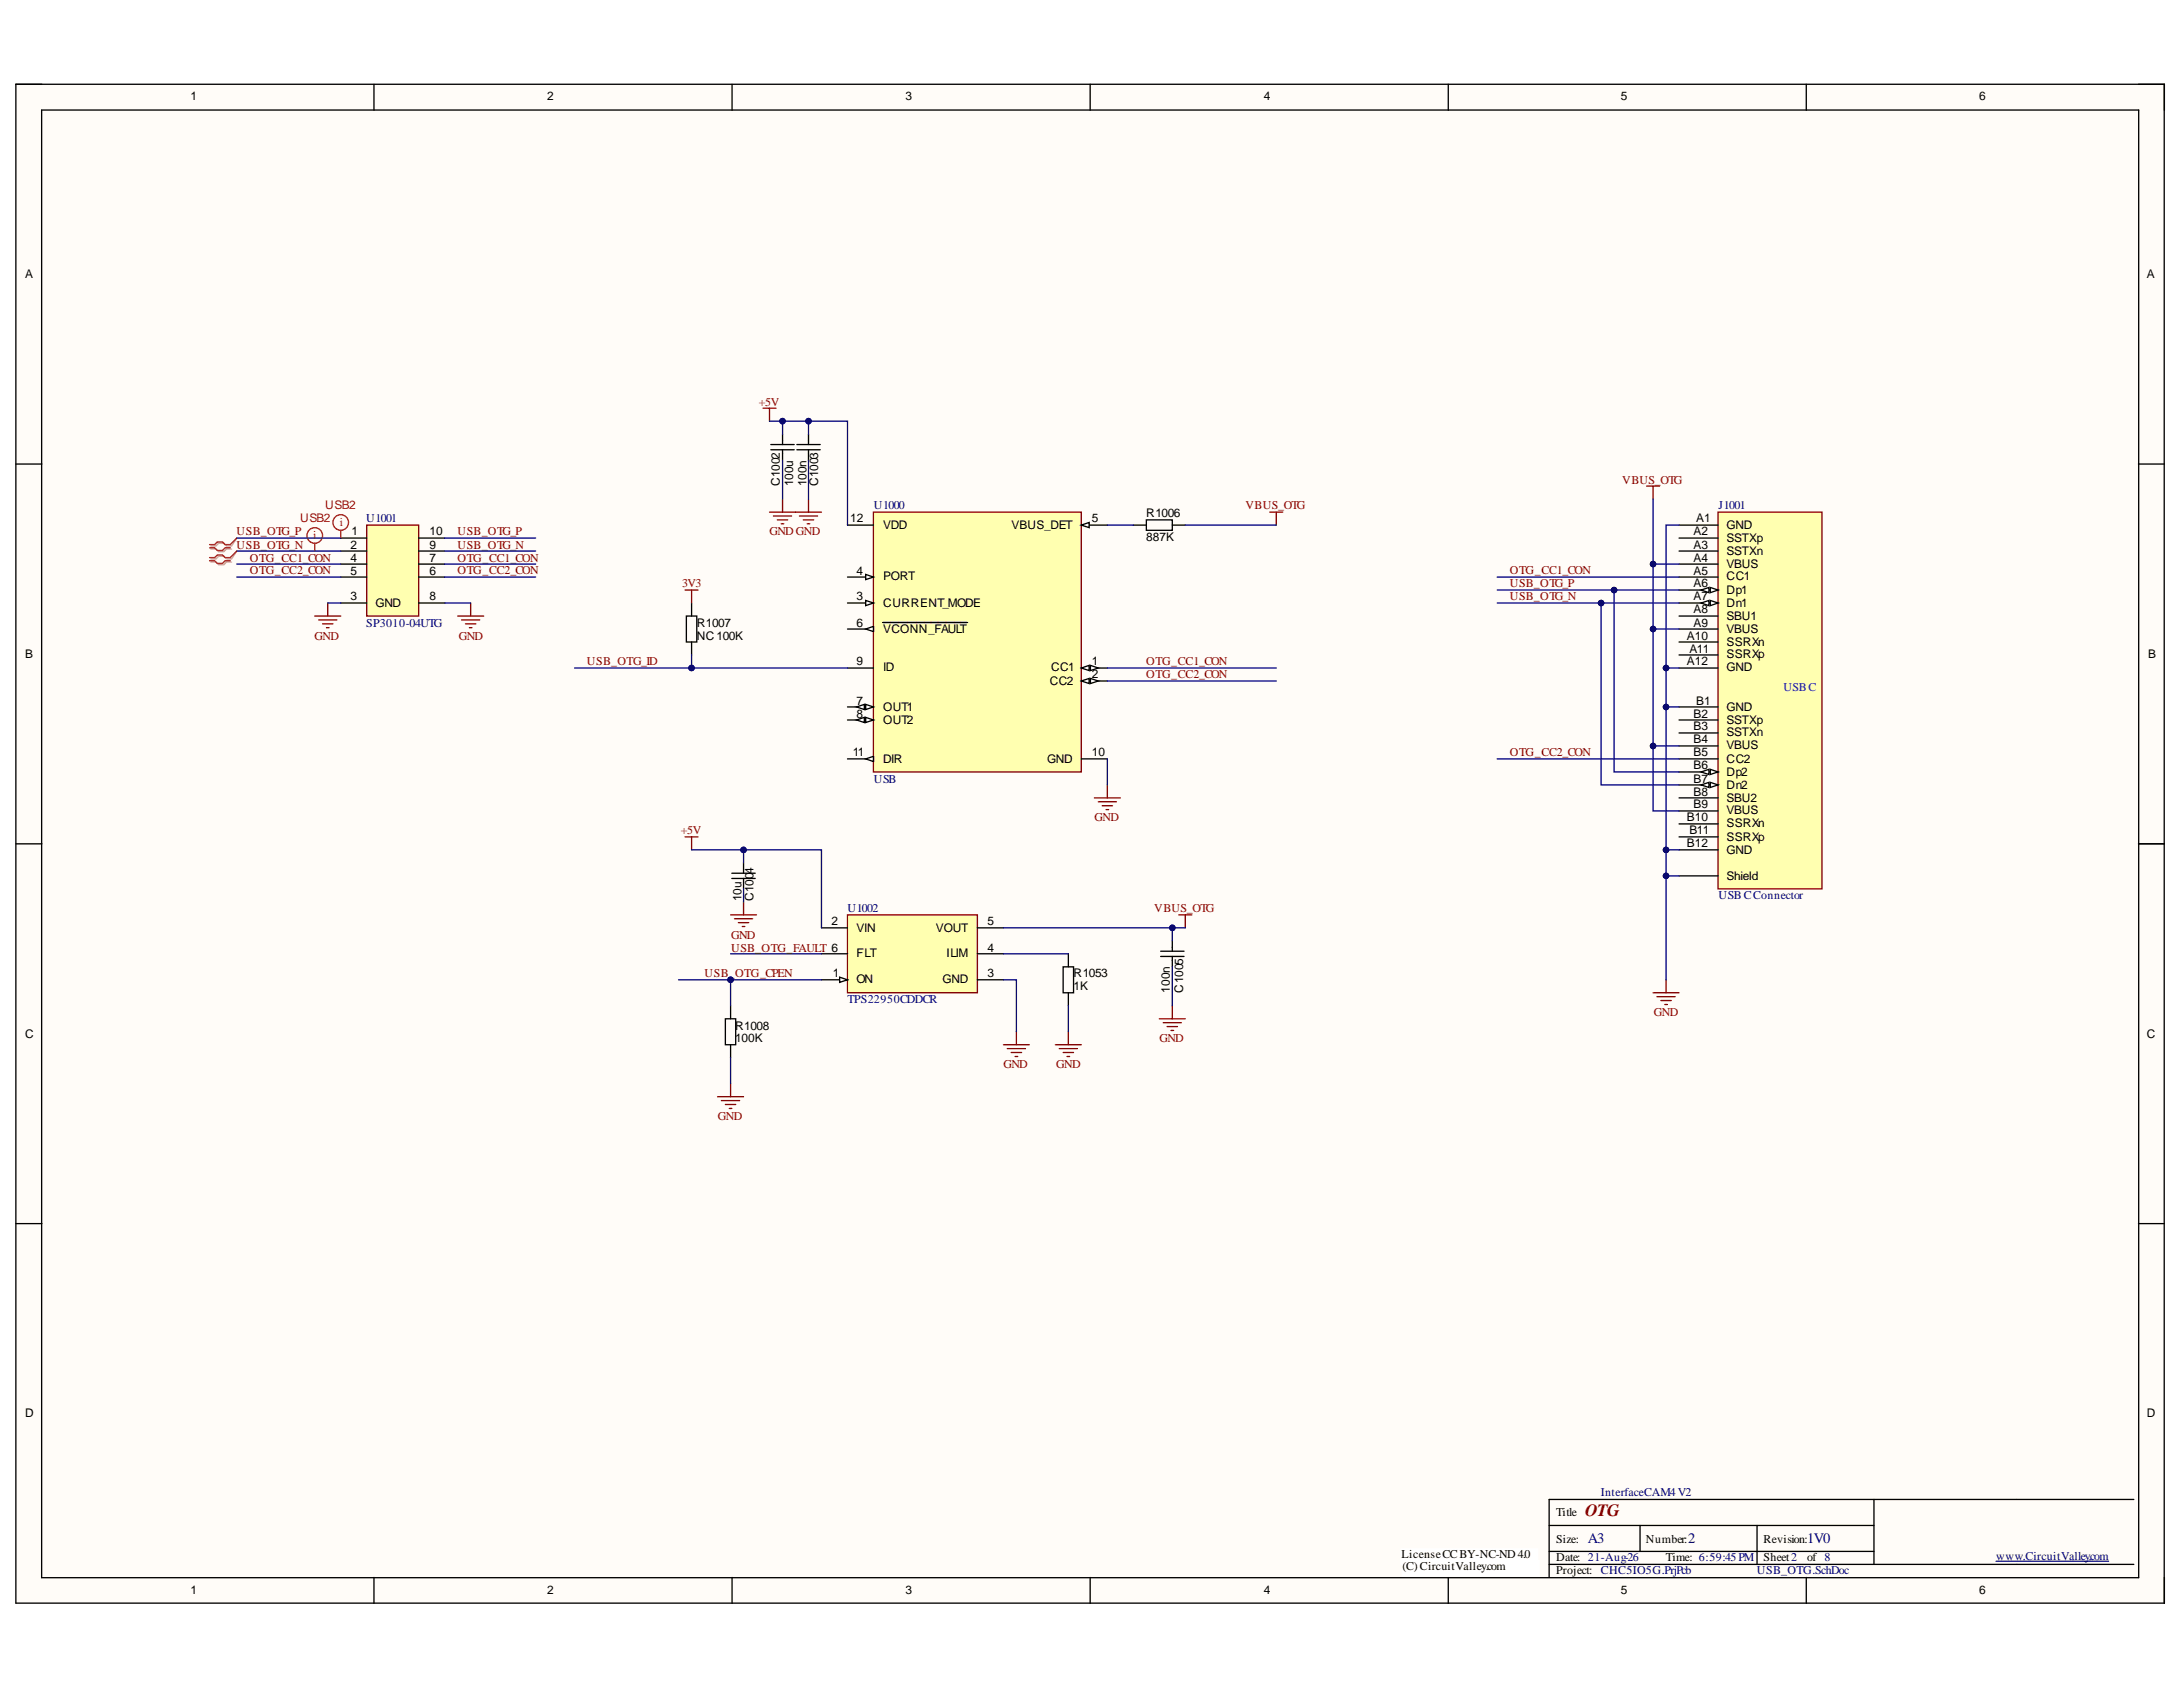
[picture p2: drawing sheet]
<svg xmlns="http://www.w3.org/2000/svg" width="279mm" height="216mm" viewBox="0 0 279 216" stroke-linecap="round" stroke-linejoin="round" font-family="sans-serif">
<defs><g id="words">
<text font-size="2.2" fill="#800000" x="202.9" y="194">OTG</text>
<g font-size="1.9" fill="#000080">
<text x="203.2" y="197.4">A3</text>
<text x="216.1" y="197.4">2</text>
<text x="231.3" y="197.4">1V0</text>
</g>
<g font-size="1.5">
<text x="24.4" y="12.9">1</text>
<text x="70.1" y="12.9">2</text>
<text x="115.9" y="12.9">3</text>
<text x="161.8" y="12.9">4</text>
<text x="207.4" y="12.9">5</text>
<text x="253.3" y="12.9">6</text>
<text x="3.2" y="35.5">A</text>
<text x="274.8" y="35.5">A</text>
<text x="99.8" y="62.3" transform="rotate(-90 99.8 62.3)">C1002</text>
<text x="101.5" y="62.3" transform="rotate(-90 101.5 62.3)">100u</text>
<text x="103.2" y="62.3" transform="rotate(-90 103.2 62.3)">100n</text>
<text x="104.7" y="62.3" transform="rotate(-90 104.7 62.3)">C1003</text>
<text x="44.8" y="70.2">2</text>
<text x="44.8" y="71.9">4</text>
<text x="45" y="68.5">1</text>
<text x="55" y="71.9">7</text>
<text x="55" y="70.2">9</text>
<text x="55" y="68.5">10</text>
<text x="108.8" y="66.8">12</text>
<text x="113" y="67.7">VDD</text>
<text x="129.4" y="67.7">VBUS_DET</text>
<text x="139.8" y="66.8">5</text>
<text x="146.7" y="69.2">887K</text>
<text x="146.7" y="66.1">R1006</text>
<text x="216.7" y="68.5">A2</text>
<text x="216.7" y="70.2">A3</text>
<text x="216.7" y="71.9">A4</text>
<text x="217.1" y="66.8">A1</text>
<text x="221" y="67.7">GND</text>
<text x="221" y="69.4">SSTXp</text>
<text x="221" y="71.1">SSTXn</text>
<text x="44.8" y="76.8">3</text>
<text x="44.8" y="73.6">5</text>
<text x="48.1" y="77.6">GND</text>
<text x="55" y="73.6">6</text>
<text x="55" y="76.8">8</text>
<text x="109.6" y="76.8">3</text>
<text x="109.6" y="73.6">4</text>
<text x="113" y="77.6">CURRENT_MODE</text>
<text x="113" y="74.3">PORT</text>
<text x="216.7" y="73.6">A5</text>
<text x="216.7" y="75.1">A6</text>
<text x="216.7" y="76.8">A7</text>
<text x="221" y="72.7">VBUS</text>
<text x="221" y="74.3">CC1</text>
<text x="221" y="76">Dp1</text>
<text x="221" y="77.6">Dn1</text>
<text x="89.2" y="81.9">NC100K</text>
<text x="89.2" y="80.2">R1007</text>
<text x="109.6" y="80.2">6</text>
<text x="113" y="81">VCONN_FAULT</text>
<text x="215.9" y="81.9">A10</text>
<text x="216.2" y="83.6">A11</text>
<text x="216.7" y="78.5">A8</text>
<text x="216.7" y="80.2">A9</text>
<text x="221" y="79.3">SBU1</text>
<text x="221" y="81">VBUS</text>
<text x="221" y="82.7">SSRXn</text>
<text x="3.2" y="84.2">B</text>
<text x="109.6" y="85.1">9</text>
<text x="113" y="85.9">ID</text>
<text x="134.3" y="87.6">CC2</text>
<text x="134.5" y="85.9">CC1</text>
<text x="139.8" y="85.1">1</text>
<text x="139.8" y="86.8">2</text>
<text x="215.9" y="85.1">A12</text>
<text x="221" y="84.2">SSRXp</text>
<text x="221" y="85.9">GND</text>
<text x="275" y="84.2">B</text>
<text x="109.6" y="90.2">7</text>
<text x="109.6" y="91.9">8</text>
<text x="113" y="91">OUT1</text>
<text x="113" y="92.7">OUT2</text>
<text x="216.7" y="91.9">B2</text>
<text x="216.7" y="93.4">B3</text>
<text x="216.7" y="95.1">B4</text>
<text x="217.1" y="90.2">B1</text>
<text x="221" y="91">GND</text>
<text x="221" y="92.7">SSTXp</text>
<text x="221" y="94.2">SSTXn</text>
<text x="221" y="95.9">VBUS</text>
<text x="109.1" y="96.8">11</text>
<text x="113" y="97.6">DIR</text>
<text x="134" y="97.6">GND</text>
<text x="139.8" y="96.8">10</text>
<text x="216.7" y="96.8">B5</text>
<text x="216.7" y="98.5">B6</text>
<text x="216.7" y="100.1">B7</text>
<text x="216.7" y="101.8">B8</text>
<text x="221" y="97.6">CC2</text>
<text x="221" y="99.3">Dp2</text>
<text x="221" y="101">Dn2</text>
<text x="215.9" y="105.1">B10</text>
<text x="216.2" y="106.7">B11</text>
<text x="216.7" y="103.4">B9</text>
<text x="221" y="102.7">SBU2</text>
<text x="221" y="104.2">VBUS</text>
<text x="221" y="105.9">SSRXn</text>
<text x="221" y="107.6">SSRXp</text>
<text x="215.9" y="108.4">B12</text>
<text x="221" y="109.3">GND</text>
<text x="221" y="112.7">Shield</text>
<text x="94.9" y="115.4" transform="rotate(-90 94.9 115.4)">10u</text>
<text x="96.4" y="115.4" transform="rotate(-90 96.4 115.4)">C1004</text>
<text x="106.4" y="118.4">2</text>
<text x="109.6" y="119.3">VIN</text>
<text x="119.8" y="119.3">VOUT</text>
<text x="126.4" y="118.4">5</text>
<text x="106.6" y="125">1</text>
<text x="109.6" y="125.9">ON</text>
<text x="109.6" y="122.5">FLT</text>
<text x="120.6" y="125.9">GND</text>
<text x="121.1" y="122.5">ILIM</text>
<text x="126.4" y="125">3</text>
<text x="126.4" y="121.8">4</text>
<text x="137.4" y="125">R1053</text>
<text x="94.1" y="131.8">R1008</text>
<text x="137.4" y="126.7">1K</text>
<text x="149.7" y="127" transform="rotate(-90 149.7 127)">100n</text>
<text x="151.4" y="127" transform="rotate(-90 151.4 127)">C1005</text>
<text x="3.2" y="132.8">C</text>
<text x="94.1" y="133.3">100K</text>
<text x="274.8" y="132.8">C</text>
<text x="3.2" y="181.3">D</text>
<text x="274.8" y="181.3">D</text>
<text x="199.2" y="194">Title</text>
<text x="199.2" y="197.4">Size:</text>
<text x="210.7" y="197.4">Number:</text>
<text x="225.7" y="197.4">Revision:</text>
<text x="179.4" y="199.4">LicenseCCBY-NC-ND4.0</text>
<text x="179.5" y="201">(C) CircuitValley.com</text>
<text x="199.2" y="199.8">Date: 21-Aug-26</text>
<text x="199.2" y="201.5">Project:</text>
<text x="213.2" y="199.8">Time: 6:59:45PM</text>
<text x="225.7" y="199.8">Sheet2</text>
<text x="231.3" y="199.8">of 8</text>
<text x="24.4" y="204">1</text>
<text x="70.1" y="204">2</text>
<text x="115.9" y="204">3</text>
<text x="161.8" y="204">4</text>
<text x="207.4" y="204">5</text>
<text x="253.3" y="204">6</text>
</g>
<g font-size="1.5" fill="#800000">
<text x="97.1" y="51.9">+5V</text>
<text x="159.4" y="65.1">VBUS_OTG</text>
<text x="207.6" y="61.9">VBUS_OTG</text>
<text x="30.3" y="70.2">USB_OTG_N</text>
<text x="30.3" y="68.5">USB_OTG_P</text>
<text x="32" y="71.9">OTG_CC1_CON</text>
<text x="58.5" y="71.9">OTG_CC1_CON</text>
<text x="58.5" y="70.2">USB_OTG_N</text>
<text x="58.5" y="68.5">USB_OTG_P</text>
<text x="98.5" y="68.5">GNDGND</text>
<text x="32" y="73.4">OTG_CC2_CON</text>
<text x="58.5" y="73.4">OTG_CC2_CON</text>
<text x="87.3" y="75.1">3V3</text>
<text x="193.2" y="76.8">USB_OTG_N</text>
<text x="193.2" y="75.1">USB_OTG_P</text>
<text x="193.2" y="73.4">OTG_CC1_CON</text>
<text x="40.3" y="81.9">GND</text>
<text x="58.7" y="81.9">GND</text>
<text x="75.1" y="85.1">USB_OTG_ID</text>
<text x="146.7" y="85.1">OTG_CC1_CON</text>
<text x="146.7" y="86.8">OTG_CC2_CON</text>
<text x="193.2" y="96.8">OTG_CC2_CON</text>
<text x="87.1" y="106.7">+5V</text>
<text x="140.1" y="105.1">GND</text>
<text x="147.7" y="116.7">VBUS_OTG</text>
<text x="90.2" y="125">USB_OTG_CPEN</text>
<text x="93.6" y="120.1">GND</text>
<text x="93.6" y="121.8">USB_OTG_FAULT 6</text>
<text x="211.7" y="130.1">GND</text>
<text x="128.4" y="136.7">GND</text>
<text x="135.2" y="136.7">GND</text>
<text x="148.4" y="133.3">GND</text>
<text x="91.9" y="143.3">GND</text>
</g>
<g font-size="1.5" fill="#f00">
<text x="41.6" y="65.1">USB2</text>
<text x="38.4" y="66.8">USB2</text>
<text x="40.1" y="69">i</text>
<text x="43.5" y="67.3">i</text>
</g>
<g font-size="1.5" fill="#000080">
<text x="111.8" y="65.1">U1000</text>
<text x="220" y="65.1">J1001</text>
<text x="46.9" y="66.8">U1001</text>
<text x="46.9" y="80.2">SP3010-04UTG</text>
<text x="111.8" y="100.1">USB</text>
<text x="108.5" y="116.7">U1002</text>
<text x="220" y="115">USBCConnector</text>
<text x="108.5" y="128.4">TPS22950CDDCR</text>
<text x="204.9" y="191.5">InterfaceCAM4V2</text>
<text x="204.9" y="201.5">CHC5IO5G.PrjPcb</text>
<text x="224.9" y="201.5">USB_OTG.SchDoc</text>
<text x="255.5" y="199.6">www.CircuitValley.com</text>
</g>
<text font-size="1.5" fill="#00f" x="228.3" y="88.5">USBC</text>
</g></defs>
<g fill="#fffcf8">
<path d="M2 10.8h275v194.4h-275z" fill-rule="evenodd"/>
<path d="M5.4 14.1h268.3v187.8h-268.3z" fill-rule="evenodd"/>
</g>
<g fill="none" stroke="#000" stroke-width=".17">
<path d="M5.3 14.1h268.4v187.8h-268.4zM47.9 10.8v3.3M93.7 10.8v3.3M139.5 10.8v3.3M185.4 10.8v3.3M231.2 10.8v3.3M277 10.8v194.4h-275v-194.4h275v3.3M2 59.4h3.4M273.7 59.4h3.3M2 108h3.4M273.7 108h3.3M2 156.6h3.4"/>
<path d="M273.7 156.6h3.3M198.3 195.2h41.5M198.3 198.5h41.5M209.9 195.2v3.3M224.9 195.2v5M239.8 191.9v8.3M273.1 191.9h-74.8v10M47.9 201.9v3.3M93.7 201.9v3.3M139.5 201.9v3.3M185.4 201.9v3.3M198.3 200.2h74.8"/>
<path d="M231.2 201.9v3.3M277 201.9v3.3"/>
</g>
<path d="M255.5 199.8h14.4" fill="none" stroke="#000080" stroke-width=".17"/>
<path d="M219.9 65.5h13.3v48.3h-13.3z" fill-rule="evenodd" fill="#ffffb0"/>
<path d="M219.9 65.5h13.3v48.3h-13.3z" fill="none" stroke="#800000" stroke-width=".17"/>
<path d="M214.9 67.2h5M214.9 68.9h5M214.9 70.5h5M214.9 72.2h5M214.9 73.9h5M214.9 75.5h5" fill="none" stroke="#000" stroke-width=".17"/>
<path d="M218.9 75.2l1 .3-1 .4z" fill="#f8fcff"/>
<path d="M218.9 75.2l1 .3-1 .4z" fill="none" stroke="#000" stroke-width=".17"/>
<path d="M217.7 75.5l1-.3v.7z" fill="#f8fcff"/>
<path d="M214.9 77.2h5M217.7 75.5l1-.3v.7z" fill="none" stroke="#000" stroke-width=".17"/>
<path d="M218.9 76.8l1 .4-1 .3z" fill="#f8fcff"/>
<path d="M218.9 76.8l1 .4-1 .3z" fill="none" stroke="#000" stroke-width=".17"/>
<path d="M217.7 77.2l1-.4v.7z" fill="#f8fcff"/>
<path d="M214.9 78.8h5M217.7 77.2l1-.4v.7zM214.9 80.5h5M214.9 82.2h5M214.9 83.8h5M214.9 85.5h5M214.9 90.5h5M214.9 92.1h5M214.9 93.8h5M214.9 95.5h5M214.9 97.1h5M214.9 98.8h5" fill="none" stroke="#000" stroke-width=".17"/>
<path d="M218.9 98.5l1 .3-1 .3z" fill="#f8fcff"/>
<path d="M218.9 98.5l1 .3-1 .3z" fill="none" stroke="#000" stroke-width=".17"/>
<path d="M217.7 98.8l1-.3v.6z" fill="#f8fcff"/>
<path d="M217.7 98.8l1-.3v.6zM214.9 100.5h5" fill="none" stroke="#000" stroke-width=".17"/>
<path d="M218.9 100.1l1 .4-1 .3z" fill="#f8fcff"/>
<path d="M218.9 100.1l1 .4-1 .3z" fill="none" stroke="#000" stroke-width=".17"/>
<path d="M217.7 100.5l1-.4v.7z" fill="#f8fcff"/>
<path d="M214.9 102.1h5M214.9 103.8h5M214.9 105.4h5M214.9 107.1h5M214.9 108.8h5M214.9 112.1h5M217.7 100.5l1-.4v.7z" fill="none" stroke="#000" stroke-width=".17"/>
<path d="M211.6 127.1h3.3M212.1 127.6h2.3M212.6 128h1.3M213.1 128.6h.3M213.2 125.4v1.7" fill="none" stroke="#800000" stroke-width=".17"/>
<path d="M111.8 65.5h26.6v33.3h-26.6z" fill-rule="evenodd" fill="#ffffb0"/>
<path d="M111.8 65.5h26.6v33.3h-26.6z" fill="none" stroke="#800000" stroke-width=".17"/>
<path d="M138.4 85.5h3.3" fill="none" stroke="#000" stroke-width=".17"/>
<path d="M138.4 85.5l1-.3v.6z" fill="#f8fcff"/>
<path d="M138.4 85.5l1-.3v.6z" fill="none" stroke="#000" stroke-width=".17"/>
<path d="M139.6 85.2l1 .3-1 .3z" fill="#f8fcff"/>
<path d="M138.4 87.2h3.3M139.6 85.2l1 .3-1 .3z" fill="none" stroke="#000" stroke-width=".17"/>
<path d="M138.4 87.2l1-.4v.7z" fill="#f8fcff"/>
<path d="M138.4 87.2l1-.4v.7z" fill="none" stroke="#000" stroke-width=".17"/>
<path d="M139.6 86.8l1 .4-1 .3z" fill="#f8fcff"/>
<path d="M108.5 77.2h3.3M139.6 86.8l1 .4-1 .3z" fill="none" stroke="#000" stroke-width=".17"/>
<path d="M110.8 76.8l1 .4-1 .3z" fill="#f8fcff"/>
<path d="M108.5 73.9h3.3M110.8 76.8l1 .4-1 .3z" fill="none" stroke="#000" stroke-width=".17"/>
<path d="M110.8 73.5l1 .4-1 .3z" fill="#f8fcff"/>
<path d="M110.8 73.5l1 .4-1 .3zM138.4 67.2h3.3" fill="none" stroke="#000" stroke-width=".17"/>
<path d="M138.4 67.2l1-.3v.6z" fill="#f8fcff"/>
<path d="M138.4 67.2l1-.3v.6zM108.5 80.5h3.3" fill="none" stroke="#000" stroke-width=".17"/>
<path d="M110.8 80.5l1-.3v.6z" fill="#f8fcff"/>
<path d="M113 79.7h10.8M108.5 90.5h3.3M110.8 80.5l1-.3v.6z" fill="none" stroke="#000" stroke-width=".17"/>
<path d="M110.8 90.1l1 .4-1 .3z" fill="#f8fcff"/>
<path d="M110.8 90.1l1 .4-1 .3z" fill="none" stroke="#000" stroke-width=".17"/>
<path d="M109.6 90.5l1-.4v.7z" fill="#f8fcff"/>
<path d="M108.5 92.1h3.3M109.6 90.5l1-.4v.7z" fill="none" stroke="#000" stroke-width=".17"/>
<path d="M110.8 91.8l1 .3-1 .4z" fill="#f8fcff"/>
<path d="M110.8 91.8l1 .3-1 .4z" fill="none" stroke="#000" stroke-width=".17"/>
<path d="M109.6 92.1l1-.3v.7z" fill="#f8fcff"/>
<path d="M108.5 85.5h3.3M108.5 97.1h3.3M109.6 92.1l1-.3v.7zM138.4 97.1h3.3" fill="none" stroke="#000" stroke-width=".17"/>
<path d="M110.8 97.1l1-.3v.7z" fill="#f8fcff"/>
<path d="M108.5 67.2h3.3M110.8 97.1l1-.3v.7z" fill="none" stroke="#000" stroke-width=".17"/>
<path d="M140.1 102.1h3.3M140.6 102.6h2.3M141.1 103.1h1.3M141.6 103.6h.3M141.7 100.5v1.6" fill="none" stroke="#800000" stroke-width=".17"/>
<path d="M46.9 67.2h6.7v11.6h-6.7z" fill-rule="evenodd" fill="#ffffb0"/>
<g fill="none" stroke="#800000" stroke-width=".17">
<path d="M97.7 52.2h1.6M98.5 52.2v1.7M40.3 78.8h3.3M40.8 79.3h2.3M41.3 79.8h1.3M42 77.2v1.6M46.9 67.2h6.7v11.6h-6.7zM58.6 78.8h3.3M59.1 79.3h2.3M59.6 79.8h1.3M60.2 77.2v1.6M87.7 75.5h1.6"/>
<path d="M88.5 75.5v1.7M98.5 65.5h6.6M99 66h2.3M99.5 66.5h1.3M100 67h.3M100.2 63.9v1.6M102.3 66h2.3M102.8 66.5h1.3M103.3 67h.3M103.5 63.9v1.6M162.5 65.5h1.7M163.3 65.5v1.7"/>
<path d="M210.7 62.2h1.7M211.6 62.2v1.7M41.8 80.3h.3M60.1 80.3h.3M87.7 107.1h1.6M88.5 107.1v1.7M93.5 117.1h3.3M94 117.6h2.3M94.5 118.1h1.3M95 118.6h.3M95.2 115.4v1.7M150.9 117.1h1.6"/>
<path d="M151.7 117.1v1.6M93.5 138.7v1.7M128.4 133.7h3.3M128.9 134.2h2.3M129.4 134.7h1.4M129.9 135.2h.4M130.1 132v1.7M148.4 130.4h3.3M148.9 130.9h2.3M149.4 131.4h1.3M149.9 131.9h.3M150 128.7v1.7"/>
<path d="M91.8 140.4h3.4M92.3 140.9h2.4M92.8 141.3h1.4M93.3 141.9h.4"/>
</g>
<g fill="none" stroke="#000" stroke-width=".17">
<path d="M98.7 56.9h2.9M98.7 57.6h2.9M100.2 55.6v1.3M100.2 57.6v1.3M102 56.9h3M102 57.6h3M103.5 55.6v1.3M103.5 57.6v1.3M43.6 68.9h3.3M43.6 70.5h3.3M43.6 77.2h3.3M43.6 72.2h3.3"/>
<path d="M43.6 73.9h3.3M53.6 68.9h3.3M53.6 70.5h3.3M53.6 77.2h3.3M53.6 72.2h3.3M53.6 73.9h3.3M87.8 78.8h1.4v3.4h-1.4zM88.5 77.2v1.6M145 67.2h1.7M146.7 66.5h3.3v1.4h-3.3zM150 67.2h1.7M88.5 82.2v1.6"/>
<path d="M93.7 112.4h3M93.7 111.8h3M95.2 110.4v1.4M95.2 112.4v1.4M92.8 130.4h1.4v3.3h-1.4zM93.5 128.7v1.7M93.5 133.7v1.7M148.6 121.7h2.9M148.6 122.4h2.9M150 120.4v1.3M150 122.4v1.3"/>
</g>
<g fill="none" stroke="#f00" stroke-width=".17">
<path d="M26.8 71.8h.7l.3 .3h.7l.3-.3h.7M26.8 70.1h.7l.3 .3h.7l.3-.3h.7M30.3 70.5l-.8 .9h-.7l-.3-.4h-.7l-.3 .4h-.7M30.3 68.9l-.8 .8h-.7l-.3-.3h-.7l-.3 .3h-.7M40.3 69.5v1M43.6 67.9v1"/>
<circle cx="40.3" cy="68.5" r="1"/>
<circle cx="43.6" cy="66.9" r="1"/>
</g>
<path d="M27 71.9h.6l.4 .4h.6l.4-.4h.6M27 70.3h.6l.4 .3h.6l.4-.3h.6M30.3 70.5l-.7 1h-.6l-.4-.3h-.6l-.4 .3h-.6M30.3 68.9l-.7 1h-.6l-.4-.4h-.6l-.4 .4h-.6" fill="none" stroke="#d0a19e" stroke-width=".17"/>
<path d="M108.5 117.1h16.6v10h-16.6z" fill-rule="evenodd" fill="#ffffb0"/>
<path d="M108.5 117.1h16.6v10h-16.6z" fill="none" stroke="#800000" stroke-width=".17"/>
<path d="M105.1 125.4h3.4" fill="none" stroke="#000" stroke-width=".17"/>
<path d="M107.5 125.1l1 .3-1 .3z" fill="#f8fcff"/>
<path d="M105.1 118.7h3.4M125.1 118.7h3.3M105.1 122.1h3.4M107.5 125.1l1 .3-1 .3zM125.1 125.4h3.3M125.1 122.1h3.3" fill="none" stroke="#000" stroke-width=".17"/>
<path d="M213.2 108.8v3.3h1.7" fill="none" stroke="#000080" stroke-width=".17"/>
<circle cx="213.2" cy="108.8" r=".33" fill="#000080"/>
<circle cx="213.2" cy="108.8" r=".33" fill="none" stroke="#000080" stroke-width=".17"/>
<circle cx="213.2" cy="112.1" r=".33" fill="#000080"/>
<g fill="none" stroke="#000080" stroke-width=".17">
<path d="M214.9 90.5h-1.7v18.3h1.7"/>
<circle cx="213.2" cy="112.1" r=".33"/>
</g>
<circle cx="213.2" cy="108.8" r=".33" fill="#000080"/>
<circle cx="213.2" cy="108.8" r=".33" fill="none" stroke="#000080" stroke-width=".17"/>
<circle cx="213.2" cy="90.5" r=".33" fill="#000080"/>
<g fill="none" stroke="#000080" stroke-width=".17">
<path d="M211.6 95.5v8.3h3.3"/>
<circle cx="213.2" cy="90.5" r=".33"/>
</g>
<circle cx="211.6" cy="95.5" r=".33" fill="#000080"/>
<g fill="none" stroke="#000080" stroke-width=".17">
<path d="M191.6 77.2h13.3v23.3h10"/>
<circle cx="211.6" cy="95.5" r=".33"/>
</g>
<circle cx="204.9" cy="77.2" r=".33" fill="#000080"/>
<g fill="none" stroke="#000080" stroke-width=".17">
<path d="M206.6 75.5v23.3h8.3"/>
<circle cx="204.9" cy="77.2" r=".33"/>
</g>
<circle cx="206.6" cy="75.5" r=".33" fill="#000080"/>
<g fill="none" stroke="#000080" stroke-width=".17">
<path d="M191.6 97.1h23.3M211.6 80.5v15h3.3"/>
<circle cx="206.6" cy="75.5" r=".33"/>
</g>
<circle cx="211.6" cy="80.5" r=".33" fill="#000080"/>
<circle cx="211.6" cy="80.5" r=".33" fill="none" stroke="#000080" stroke-width=".17"/>
<circle cx="211.6" cy="95.5" r=".33" fill="#000080"/>
<g fill="none" stroke="#000080" stroke-width=".17">
<path d="M214.9 85.5h-1.7v5"/>
<circle cx="211.6" cy="95.5" r=".33"/>
</g>
<circle cx="213.2" cy="90.5" r=".33" fill="#000080"/>
<circle cx="213.2" cy="90.5" r=".33" fill="none" stroke="#000080" stroke-width=".17"/>
<circle cx="213.2" cy="85.5" r=".33" fill="#000080"/>
<g fill="none" stroke="#000080" stroke-width=".17">
<path d="M214.9 72.2h-3.3v8.3h3.3"/>
<circle cx="213.2" cy="85.5" r=".33"/>
</g>
<circle cx="211.6" cy="72.2" r=".33" fill="#000080"/>
<circle cx="211.6" cy="72.2" r=".33" fill="none" stroke="#000080" stroke-width=".17"/>
<circle cx="211.6" cy="80.5" r=".33" fill="#000080"/>
<g fill="none" stroke="#000080" stroke-width=".17">
<path d="M204.9 77.2h10"/>
<circle cx="211.6" cy="80.5" r=".33"/>
</g>
<circle cx="204.9" cy="77.2" r=".33" fill="#000080"/>
<g fill="none" stroke="#000080" stroke-width=".17">
<path d="M191.6 73.9h23.3M214.9 67.2h-1.7v18.3"/>
<circle cx="204.9" cy="77.2" r=".33"/>
</g>
<circle cx="213.2" cy="85.5" r=".33" fill="#000080"/>
<g fill="none" stroke="#000080" stroke-width=".17">
<path d="M213.2 112.1v13.3"/>
<circle cx="213.2" cy="85.5" r=".33"/>
</g>
<circle cx="213.2" cy="112.1" r=".33" fill="#000080"/>
<g fill="none" stroke="#000080" stroke-width=".17">
<path d="M211.6 63.9v8.3"/>
<circle cx="213.2" cy="112.1" r=".33"/>
</g>
<circle cx="211.6" cy="72.2" r=".33" fill="#000080"/>
<g fill="none" stroke="#000080" stroke-width=".17">
<path d="M191.6 75.5h23.3M141.7 85.5h21.6M141.7 87.2h21.6M141.7 97.1v3.4"/>
<circle cx="211.6" cy="72.2" r=".33"/>
</g>
<circle cx="206.6" cy="75.5" r=".33" fill="#000080"/>
<g fill="none" stroke="#000080" stroke-width=".17">
<path d="M103.5 53.9v1.7M30.3 68.9h13.3M30.3 70.5h13.3M30.3 72.2h13.3M30.3 73.9h13.3M42 77.2h1.6M56.9 68.9h11.7M56.9 70.5h11.7M56.9 72.2h11.7M56.9 73.9h11.7M56.9 77.2h3.3"/>
<circle cx="206.6" cy="75.5" r=".33"/>
</g>
<circle cx="103.5" cy="53.9" r=".33" fill="#000080"/>
<g fill="none" stroke="#000080" stroke-width=".17">
<path d="M100.2 53.9v1.7"/>
<circle cx="103.5" cy="53.9" r=".33"/>
</g>
<circle cx="100.2" cy="53.9" r=".33" fill="#000080"/>
<g fill="none" stroke="#000080" stroke-width=".17">
<path d="M98.5 53.9h10v13.3"/>
<circle cx="100.2" cy="53.9" r=".33"/>
</g>
<circle cx="100.2" cy="53.9" r=".33" fill="#000080"/>
<circle cx="100.2" cy="53.9" r=".33" fill="none" stroke="#000080" stroke-width=".17"/>
<circle cx="103.5" cy="53.9" r=".33" fill="#000080"/>
<g fill="none" stroke="#000080" stroke-width=".17">
<path d="M100.2 58.9v5M103.5 58.9v5M141.7 67.2h3.3M151.7 67.2h11.6M73.5 85.5h35"/>
<circle cx="103.5" cy="53.9" r=".33"/>
</g>
<circle cx="88.5" cy="85.5" r=".33" fill="#000080"/>
<g fill="none" stroke="#000080" stroke-width=".17">
<path d="M88.5 83.8v1.7"/>
<circle cx="88.5" cy="85.5" r=".33"/>
</g>
<circle cx="88.5" cy="85.5" r=".33" fill="#000080"/>
<g fill="none" stroke="#000080" stroke-width=".17">
<path d="M86.8 125.4h18.3"/>
<circle cx="88.5" cy="85.5" r=".33"/>
</g>
<circle cx="93.5" cy="125.4" r=".33" fill="#000080"/>
<g fill="none" stroke="#000080" stroke-width=".17">
<path d="M128.4 118.7h23.3"/>
<circle cx="93.5" cy="125.4" r=".33"/>
</g>
<circle cx="150" cy="118.7" r=".33" fill="#000080"/>
<g fill="none" stroke="#000080" stroke-width=".17">
<path d="M88.5 108.8h16.6v9.9M128.4 125.4h1.7v6.6"/>
<circle cx="150" cy="118.7" r=".33"/>
</g>
<circle cx="95.2" cy="108.8" r=".33" fill="#000080"/>
<g fill="none" stroke="#000080" stroke-width=".17">
<path d="M95.2 108.8v1.6"/>
<circle cx="95.2" cy="108.8" r=".33"/>
</g>
<circle cx="95.2" cy="108.8" r=".33" fill="#000080"/>
<g fill="none" stroke="#000080" stroke-width=".17">
<path d="M95.2 113.8v1.6M150 118.7v1.7"/>
<circle cx="95.2" cy="108.8" r=".33"/>
</g>
<circle cx="150" cy="118.7" r=".33" fill="#000080"/>
<g fill="none" stroke="#000080" stroke-width=".17">
<path d="M93.5 125.4v3.3M93.5 135.4v3.3M150 123.7v5"/>
<circle cx="150" cy="118.7" r=".33"/>
</g>
<circle cx="93.5" cy="125.4" r=".33" fill="#000080"/>
<g fill="none" stroke="#000080" stroke-width=".17">
<path d="M93.5 122.1h11.6M128.4 122.1h8.3M136.7 128.7v3.3"/>
<circle cx="93.5" cy="125.4" r=".33"/>
</g>
<path d="M136.1 123.7h1.3v3.4h-1.3zM136.7 122.1v1.6M136.7 127.1v1.6" fill="none" stroke="#000" stroke-width=".17"/>
<path d="M135.1 133.7h3.3M135.6 134.2h2.3M136.1 134.7h1.3M136.6 135.2h.3M136.7 132v1.7" fill="none" stroke="#800000" stroke-width=".17"/>
<path d="M179.3 198.2h17.5v2h-17.5z" fill-rule="evenodd" fill="#fff"/>
<path d="M179.3 198.2h17.5v2h-17.5z" fill="none" stroke="#fff" stroke-width=".17"/>
<path d="M179.5 199.7h17.5v2h-17.5z" fill-rule="evenodd" fill="#fff"/>
<path d="M179.5 199.7h17.5v2h-17.5z" fill="none" stroke="#fff" stroke-width=".17"/>
<use href="#words"/>
</svg>
